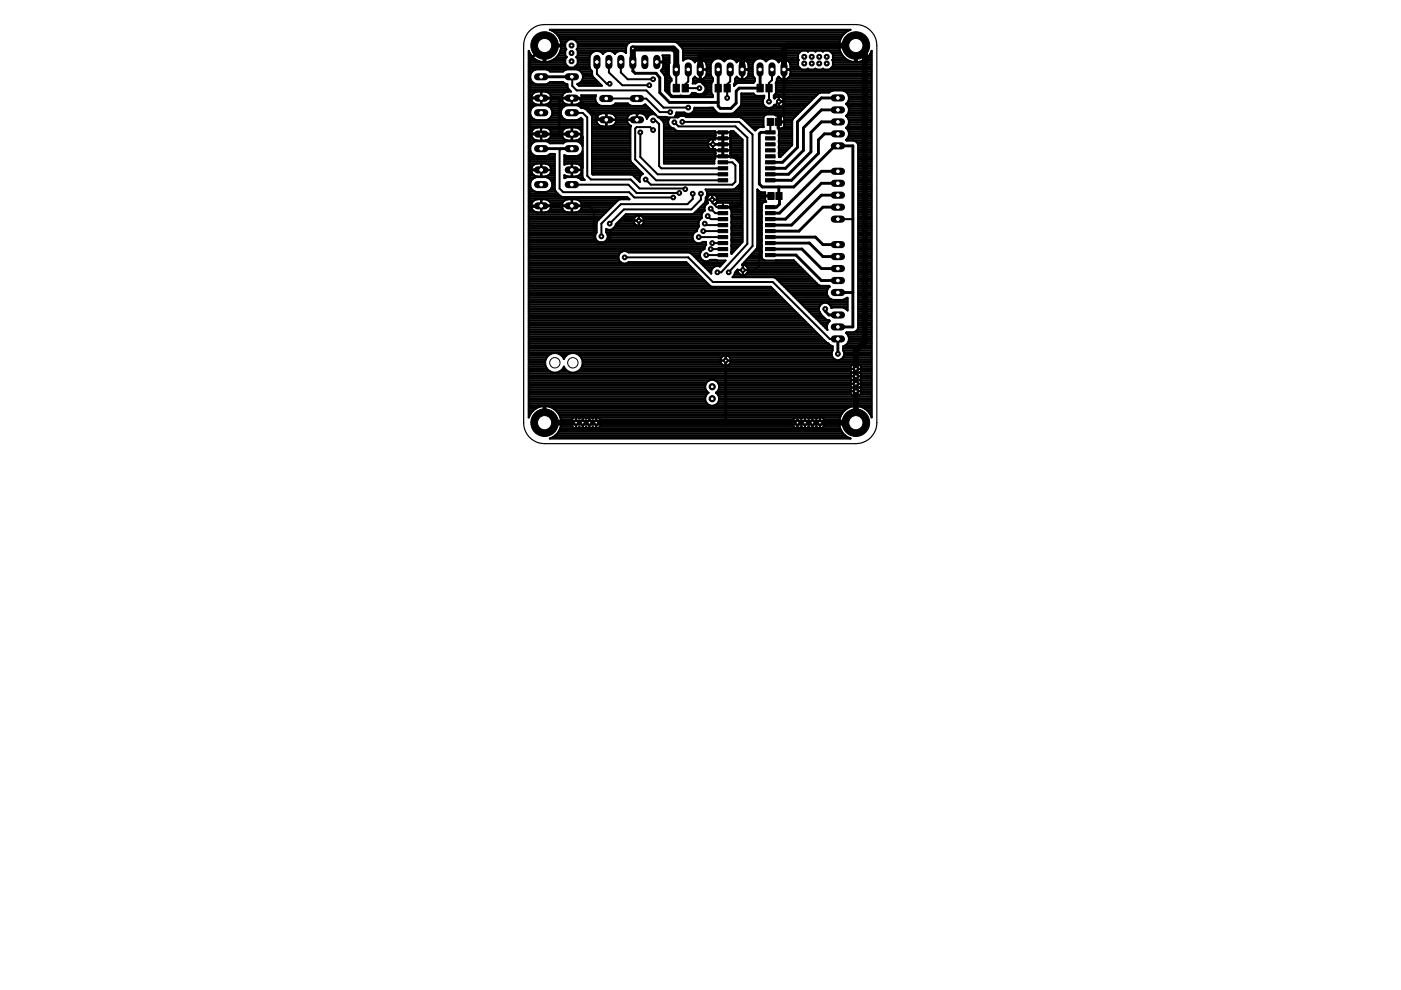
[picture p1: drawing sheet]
<svg xmlns="http://www.w3.org/2000/svg" width="297mm" height="210mm" viewBox="0 0 297 210" stroke-linecap="round" stroke-linejoin="round" font-family="sans-serif">
<g fill="#000" stroke="#000" stroke-width=".21">
<path d="M142.7 17.9h1.3v1.6h-1.3zM144.6 17.9h1.3v1.6h-1.3zM151.6 17.9h1.3v1.6h-1.3zM153.5 17.9h1.3v1.6h-1.3zM160.5 17.9h1.3v1.6h-1.3zM162.4 17.9h1.3v1.6h-1.3zM152.3 37.9h2v.7h-2zM152.3 36.6h2v.7h-2zM152.3 35.3h2v.7h-2zM152.3 34.1h2v.7h-2zM152.3 32.8h2v.7h-2zM152.3 31.5h2v.7h-2z"/>
<path d="M152.3 30.3h2v.6h-2zM152.3 29h2v.7h-2zM152.3 27.7h2v.7h-2zM162.3 29h2v.7h-2zM162.3 30.3h2v.6h-2zM162.3 31.5h2v.7h-2zM162.3 32.8h2v.7h-2zM162.3 34.1h2v.7h-2zM162.3 35.3h2v.7h-2zM162.3 36.6h2v.7h-2zM162.3 37.9h2v.7h-2zM162.3 27.7h2v.7h-2z"/>
<path d="M162.7 25.1h1.3v1.5h-1.3zM164.4 25.1h1.3v1.5h-1.3zM152.3 53.7h2v.7h-2zM152.3 52.5h2v.6h-2zM152.3 51.2h2v.7h-2zM152.3 49.9h2v.7h-2zM152.3 48.7h2v.6h-2zM152.3 47.4h2v.7h-2zM152.3 46.1h2v.7h-2zM152.3 44.9h2v.6h-2zM152.3 43.6h2v.7h-2zM162.3 44.9h2v.6h-2z"/>
<path d="M162.3 46.1h2v.7h-2zM162.3 47.4h2v.7h-2zM162.3 48.7h2v.6h-2zM162.3 49.9h2v.7h-2zM162.3 51.2h2v.7h-2zM162.3 52.5h2v.6h-2zM162.3 53.7h2v.7h-2zM162.3 43.6h2v.7h-2zM162.8 40.8h1.3v1.5h-1.3zM164.5 40.8h1.3v1.5h-1.3z"/>
</g>
<g fill="none" stroke="#000" stroke-width=".42">
<path d="M112.1 14.8h1.4M112.1 19.6h1.1M112.1 11.8h.5M112.1 17.4h.8M112.1 18.2h8.2M112.1 15.2h.8M112.1 19.3h8.8M112.1 18.9h8.5M112.1 18.5h8.3M112.1 17.8h1.4M112.1 17h.5M112.1 16.7h.3"/>
<path d="M112.1 16.3h.3M112.1 15.9h.3M112.1 15.5h.5M112.1 14.4h13M112.1 14h8.3M112.1 13.7h7.9M112.1 13.3h7.7M112.1 12.9h2M112.1 12.5h1.3M112.1 12.2h.9M112.1 11.4h.3M112.1 11h.1"/>
<path d="M112.6 11.8l-.5-1v77.7l.3-.7M114.7 19.6h.1M115.3 11.8h.4M115.3 12.9h.4M115.3 12.5h.4M115.3 12.2h.4M115.3 11.4h.4M115.3 11h.4M115.3 10.7h.4M115.3 10.3h.4M115.3 9.9h.4M115.7 9.5h4.1"/>
<path d="M116 14.8h4M116 17.8h4M116.3 19.6h3.4M116.8 12.9h3M117.1 6.5h62.7M117.5 12.5h2.3M117.7 6.9h61.5M117.9 12.2h2.2M118.1 7.3h60.7M118.3 11.8h1.5M118.4 7.7h60.1M118.5 11.4h1.3"/>
<path d="M118.6 8h59.7M118.7 11h1.1M118.8 8.4h1.7M118.9 10.7h1M118.9 8.8l.1 .3M118.9 8.8a3.6 3.6 0 0 0-2.3-2.5h63.7a3.5 3.5 0 0 0-2.3 2.5M118.9 8.8h1.3M118.9 10.3h1.1M119 9.1v.4h-3.3v3.7a3.5 3.5 0 0 0 3.3-3.3h-3.7v3.3a3.5 3.5 0 0 1-2.7-1.4M119 9.2h.8M119 9.9h.8M119.8 11.8v-1.1l.3-.2-.3-.3v-1.1l.8-.8h1.1l.8 .8v1.1l-.3 .3 .3 .2v1.1"/>
<path d="M119.8 11.8l.4 .3-.4 .3v1.1l.8 .8h1.1l.8-.8v-1.1l-.3-.3 .3-.3M121.2 16.3l.1 1.9 1 1h14.7l3.7 3.6h5.2M121.8 8.4h56.4M122 14h3M122.2 8.8h55.8M122.2 12.2h2.8M122.4 13.7h2.6M122.4 10.3h10.3M122.4 10.7h10.3M122.5 14.8h2.7M122.5 11.8h2.6M122.5 13.3h2.5"/>
<path d="M122.5 12.9h2.5M122.5 12.5h2.5M122.5 11.4h2.8M122.5 11h3.2M122.5 9.9h10.3M122.5 9.5h10.4M122.5 9.2h10.8M122.5 17.8h4.7M123.1 17.4h3.8M123.1 15.2h2.4M123.4 17h3.1M123.4 15.5h2.1"/>
<path d="M123.5 16.7h2.6M123.5 15.9h2.1M123.6 16.3h2.1M125.2 14.8l.3 .3v.8l.2 .4M125.7 16.3l1.9 1.9h-4.9l-.3-.4a1.6 1.6 0 0 0 1.2-1.5 1.6 1.6 0 0 0-1.3-1.6h-2.1l-.8 .5h-2.8l-.8-.5h-2.1a1.61 1.61 0 0 0-1.3 1.6 1.61 1.61 0 0 0 1.3 1.6h2.1l.8-.5h2.8l.9 .5 .2 .9 .6 .6h-.7a1.37 1.37 0 0 0-1.3 1.3M126.6 13.1v2.6l2 2.1h.7M127.4 11h.8M127.8 11.4h.1M129.1 13.1v2.3l2.9 2.7h5.8M130 11h.8M130 11l.4 .4 .3-.4M130 11a1.6 1.6 0 0 0-2.2 .4 1.59 1.59 0 0 0-1.6-.6 1.59 1.59 0 0 0-1.2 1.3v2.1l.2 .6"/>
<path d="M130.4 11.4h.1M130.7 11l.6-.2h.7l.5 .2M131.6 13.1v2.3l1.5 1.4h5.4M132.5 11h.2M140.3 15.2h1.5M140.3 14.8l-.2 .2 .9 1.3M140.3 14.8h1.5M140.5 14.4l-.2 .4M140.5 14.4h1.3M140.5 15.5h1.3M140.6 12.2h1.3M140.6 14h1.2"/>
<path d="M140.6 13.7h1.2M140.6 13.3h1.3M140.6 12.9h1.3M140.6 12.5h1.3M140.9 15.9h1M141 16.3v2.9l1.4 1.4h8.8v-.4l-.4-.5M141 17.4h1.1M141 18.2h.9M141 18.9h.9M141 18.5h.9M141 17.8h.9M141 17h1.4"/>
<path d="M141 16.7h1.3M141 16.3h1M141.1 19.3h.8M141.5 19.6h.4M141.8 13.7l.1-.3v-1.7h-1.4l.1 1.4-1.3 .1h1.3l-.1 1.2M141.8 13.7v2.1l.6 .9v.5l-.5 .5M141.9 19.7l.4 .5 .3 .1h3.5l.3-.1 .3-.5h.7l.6 .3M141.9 17.7v2M143.4 14.7v4M143.4 14.7v.1M143.7 9.2h34.3M144 9.5h37.3"/>
<path d="M144.4 9.9h33.5M144.7 10.3h33.3M144.8 10.6v2.2a1.55 1.55 0 0 1 2.5 .4l.4-.4 .7-.2v2.1h1.4v-1M144.8 10.6l-.2-.5-1-1-.6-.3h-9.1l-.6 .3-.4 .4-.2 .5v1.3l-.2-.3M144.8 11.8h24.4M144.8 12.5h.5M144.8 12.2h24.4M144.8 11.4h24.5M144.8 11h24.9M144.8 10.7h33.3M145.9 14.7v2.6l-.6 .6v.8h3M146.6 12.5h5"/>
<path d="M146.9 17.4h4.1M146.9 17h4.3M147 16.7h.7M147.1 12.9h.5M147.3 16.3h.1M147.3 16.3l-.4 .4v1h.5l.6-.3M147.3 16.3l.4 .4M148.4 15.2h.1M148.4 16.7h.1M148.4 16.3h.1M148.4 15.9h.1M148.4 15.5h.1"/>
<path d="M148.4 14.4h.1M148.4 14h.1M148.4 13.7h.1M148.4 13.3h.1M148.4 12.9h.1M148.6 17.4a1.35 1.35 0 0 1 1 1.3 1.35 1.35 0 0 1-1 1.3M149.2 19.6h1.6M149.2 16.7h2M149.2 17.8h1.6M149.3 12.9h1.8M149.5 19.3h1.3M149.5 18.2h1.3"/>
<path d="M149.6 16.3h1.3M149.6 18.9h1.2M149.6 18.5h1.2M149.6 13.3h1.3M149.8 15.9h.9M149.8 13.7a1.4 1.4 0 0 0-1.3-1.1v4.3l.7-.2M149.8 13.7h.9M149.8 14.8l-.1 1.2-.5 .7M149.8 15.2h.9M149.8 15.5h.9M149.8 14.4h.9M149.8 14h.9"/>
<path d="M150.7 13.7v2.1l.5 .8v.6l-.4 .5M150.7 14.8h-2.3v2.1l-.7-.2M150.7 13.7a1.61 1.61 0 0 1 1.2-1.3 1.61 1.61 0 0 1 1.6 .6 1.55 1.55 0 0 1 2.7 .2l.4-.4 .7-.2v2.1h1.4v-1M150.8 17.7v2M152.3 14.7v7M152.3 14.7v.1M152.9 12.5h1.3M153.4 12.9h.2M154.8 14.7v2.6l-.6 .6v2.9M155.4 12.5h5.1M155.6 18.2h.1M155.7 17.8h.3"/>
<path d="M155.8 17.4h4.1M155.8 17h4.2M155.9 16.7h.7M156 12.9h.5M156.2 16.3l-.4 .4-.2 1.5M156.2 16.3l.4 .4M156.2 16.3h.1M157.3 15.2h.1M157.3 16.7h.1M157.3 16.3h.1M157.3 15.9h.1M157.3 15.5h.1"/>
<path d="M157.3 14.4h.1M157.3 14h.1M157.3 13.7h.1M157.3 13.3h.1M157.3 12.9h.1M157.4 14.7v.1M158.1 16.7h1.9M158.2 12.9h1.8M158.2 12.9l-.8-.3v4.3l.7-.2M158.2 12.9l.5 .8M158.5 16.3h1.3M158.5 13.3h1.2"/>
<path d="M158.6 15.9h1M158.7 13.7h.9M158.7 14.8l-.1 1.2-.5 .7M158.7 15.2h.9M158.7 15.5h.9M158.7 14.4h.9M158.7 14h.9M159.6 14.8h-2.3v2.1l-.7-.2M159.6 13.7a1.59 1.59 0 0 1 1.2-1.3 1.59 1.59 0 0 1 1.6 .6 1.57 1.57 0 0 1 2.7 .2l.4-.4 .7-.2v2.1h1.4v-.8a1.42 1.42 0 0 0-1.3-1.3v4.3l.6-.2M159.6 13.7v2.1l.4 .8v.6l-.2 .4h-3.3l-.9 .6M161.1 14.7h.1M161.8 12.5h1.2"/>
<path d="M162.3 12.9h.2M163.7 14.7v2.3l-.7 .6v3.9M164.3 12.5h4.9M164.5 19.6h11.3l.8-.4h2.1a1.59 1.59 0 0 1 1.3 1.2 1.59 1.59 0 0 1-.6 1.6l.3 .4 .3 .6M164.5 19.7l-.4 .5 .1 .7a1.13 1.13 0 0 1 2 .2M164.5 17.7v2M164.5 18.2h20.3M164.5 19.3h11.9M164.5 18.9h20.3M164.5 18.5h20.3M164.5 17.8h20.3M164.6 17.4h20.2"/>
<path d="M164.7 17h20.1M164.8 16.7h.7M164.8 12.9h.6M165.1 16.3h.1M165.1 16.3l-.4 .4-.2 1M165.1 16.3l.4 .4M166.2 15.2h.1M166.2 16.7h.1M166.2 16.3h.1M166.2 15.9h.1M166.2 15.5h.1M166.2 14.4h.1"/>
<path d="M166.2 14h.1M166.2 13.7h.1M166.2 13.3h.1M166.2 12.9h.1M167 16.7h17.8M167.1 12.9h2.1M167.3 16.3h17.5M167.4 13.3h1.8M167.5 15.9h17.3M167.6 13.7h1.6M167.6 14.8l-.1 1.2-.6 .7M167.6 15.2h17.2"/>
<path d="M167.6 15.5h17.2M167.6 14.4h2M167.6 14h1.6M169.2 12.9l.2-.2-.2-.1v-1.1l.8-.8h1l.3 .3 .3-.3h1l.3 .3 .2-.3h1.1l.3 .3 .2-.3h1.1l.8 .8v1.1l-.2 .1 .2 .2v1.1l-.8 .8M169.2 12.9v1.1l.8 .8M171 14.8l.3-.3 .3 .3M172.6 14.8l.3-.3 .2 .3M173.9 19.6l-.4 .2-5.4 5.4-.1 .4v5.2l-2.6 2.5h-.3v-.9M174.2 14.8l.3-.3 .2 .3M176.1 11h2.1M176.2 14.4h8.6M176.5 11.4h1.9"/>
<path d="M176.6 14h8.2M176.6 12.9h3.5M176.6 11.8h2M176.6 13.7h8.2M176.6 13.3h8.2M176.6 12.5h2.8M176.6 12.2h2.4M178 9.1l-.1 .4h3.4v3.7a3.5 3.5 0 0 1-2.7-1.4M178 8.8v.3M178.6 11.8l-.5-1-.2-.9h3.8v3.3a3.6 3.6 0 0 0 2.6-1.4M178.9 19.3h5.9M179.5 19.6h5.3"/>
<path d="M181.3 11.8h.4M181.3 12.9h.4M181.3 12.5h.4M181.3 12.2h.4M181.3 11.4h.4M181.3 11h.4M181.3 10.7h.4M181.3 10.3h.4M181.3 9.9h.4M182.8 12.9h2M183.5 12.5h1.3M183.9 12.2h.9"/>
<path d="M184.3 11.8h.5M184.3 11.8l.5-1v77.7l-.3-.7M184.5 11.4h.3M184.7 11h.1M184.8 14.8h-18.6v2.1l-.7-.2M112.1 20.8h2.6M112.1 24.9h.7M112.1 33.1h5.5M112.1 24.5h.4M112.1 24.2h.3M112.1 20h.8M112.1 21.9h1.1"/>
<path d="M112.1 26.8h11.4M112.1 39.9h.5M112.1 39.5h.3M112.1 39.1h.3M112.1 38.8h.3M112.1 38.4h.5M112.1 38h.8M112.1 37.6h1.4M112.1 37.3h1.2M112.1 36.9h.8M112.1 36.5h.6M112.1 36.1h.5"/>
<path d="M112.1 35.8h.5M112.1 35.4h.7M112.1 35h1M112.1 34.6h5.5M112.1 34.2h5.5M112.1 33.9h5.5M112.1 33.5h5.5M112.1 32.8h.9M112.1 32.4h.5M112.1 32h.4M112.1 31.6h.3M112.1 31.3h.3"/>
<path d="M112.1 30.9h.4M112.1 30.5h.7M112.1 30.1h1.1M112.1 29.8h1.6M112.1 29.4h.9M112.1 29h.7M112.1 28.6h.5M112.1 28.3h.5M112.1 27.9h.6M112.1 27.5h.8M112.1 27.1h1.4M112.1 26.4h11.4"/>
<path d="M112.1 26h11.4M112.1 25.6h11.4M112.1 25.3h1.1M112.1 23.8h.3M112.1 23.4h.4M112.1 23h.5M112.1 22.6h.9M112.1 22.3h14.9M112.1 21.5h.7M112.1 21.1h.5M112.1 20.4h.6M112.6 36.1h4.3"/>
<path d="M112.6 20.7a1.43 1.43 0 0 1 1.3-1.3h.8v2.8l-1.2-.1-.7-.6M112.6 20.7h4.3M112.6 20.7h.1M112.6 21.1v-.3h4.3l-.1 .3M112.6 35.7a1.36 1.36 0 0 1 1.3-1h.8v2.7h-.8a1.37 1.37 0 0 1-1.3-1.3M112.6 38.2l.5-.4 .6-.3h2.1a1.61 1.61 0 0 1 1.3 1.6 1.61 1.61 0 0 1-1.3 1.6h-2.1a1.6 1.6 0 0 1-1.1-2.5zM112.6 32.4l.5 .5 .6 .2h2.1l.8-.5h1v7.6l.2 .3 .8 .8M112.6 23a1.6 1.6 0 0 0 1.1 2.5h2.1a1.6 1.6 0 0 0 1-2.5M112.6 23l.5-.4 .6-.3h2.1l.6 .3 .4 .4M112.6 21.1l.2 .4M112.7 27.9l-.1 .5 1 .1h-1a1.37 1.37 0 0 0 1.3 1.3h.8v-1.3M112.9 27.5l.8-.4h1v1.3"/>
<path d="M112.9 27.5l-.2 .4M113.6 28.4h1.1M114.6 36h.1M114.7 28.4h.1M114.7 29.5l.1 .3h1M114.7 20h.1M114.7 21.9h.1M114.7 28.5h.1M114.7 37.3h.1M114.7 36.9h.1M114.7 36.5h.1M114.7 36.1h.1"/>
<path d="M114.7 35.8h.1M114.7 35.4h.1M114.7 35h.1M114.7 29.8h.1M114.7 29.4h.1M114.7 29h.1M114.7 28.6h.1M114.7 28.3h.1M114.7 27.9h.1M114.7 27.5h.1M114.7 27.1h.1M114.7 21.5h.1"/>
<path d="M114.7 21.1h.1M114.7 20.4h.1M114.8 20.8h6.4M114.8 28.4h1M114.8 28.4h.1M115.8 29.8h4.4M116 37.6h1.6M116 27.1h4M116 27.2l-1.2-.1-.1 .2M116 27.2l.6 .3M116.1 37.3h1.5M116.3 30.1h3.4"/>
<path d="M116.3 25.3h3.4M116.3 21.9h3.4M116.4 35l-.6-.3h-1v2.7h.8a1.37 1.37 0 0 0 1.3-1.3M116.4 35l.3 .3 .2 .7h-4.3v-.3M116.4 35h1.2M116.5 29.4h3M116.5 22.6h3M116.5 32.8h1.1M116.5 27.5h2.9M116.6 27.5l.2 .4M116.6 36.9h1M116.6 38h1"/>
<path d="M116.6 20h2.8M116.7 21.5h2.6M116.7 35.4h.9M116.7 24.9h2.6M116.8 29h2.5M116.8 27.9l.1 .5-1.1 .1h1.1a1.33 1.33 0 0 1-1.1 1.3M116.8 27.9h2.4M116.8 36.5h.8M116.8 20.4h2.4M116.8 23h2.3M116.8 21.1h2.3M116.9 35.8h.7"/>
<path d="M116.9 28.6h2.2M116.9 20.7a1.37 1.37 0 0 0-1.3-1.3h-.8v2.8h.8a1.42 1.42 0 0 0 1.2-1.1M116.9 20.7h.1M116.9 36.1h.7M116.9 28.3h2.2M116.9 39.9h.7M116.9 38.4h.7M117 24.5h2M117 23.4h2M117.1 39.5h.5M117.1 38.8h.5M117.1 24.2h1.8"/>
<path d="M117.1 39.1h.5M117.1 23.8h1.8M118.6 28.4h4.3l.6 .6v6.5l-.5 .5h-1.8M119.1 20.7h2.1v1.5l-1.2-.1-.7-.6M119.1 20.7h.1M119.1 21.1v-.3h4.3l-.1 .3M119.1 23a1.6 1.6 0 0 0 1.1 2.5h2.1l.8-.5 .4 .3v5.7l-.6-.8-.6-.2h-2.1l-.8 .4h-2.8l-.8-.4h-2.1a1.6 1.6 0 0 0-1.1 2.4M119.1 23l.5-.4 .6-.3h2.1l.6 .3 .4 .3 .8 .2 1.3 1.2 .1 .4v12.2l.2 .1h8.2l.4 .2 1.4 1.4a1.27 1.27 0 0 1 .6-1.7l-2.5-2.5-.2-.4v-6.9l.2-.4M119.1 21.1l.2 .4M119.2 27.9l-.1 .5h4.3l-.1-.5M119.4 27.5l-.2 .4M119.7 33.1h3.8"/>
<path d="M119.7 37.6h.3M119.7 37.3h.1M119.7 34.6h3.8M119.7 34.2h3.8M119.7 33.9h3.8M119.7 33.5h3.8M120 27.2l1.2-.1v2.7h-.8a1.37 1.37 0 0 1-1.3-1.3h4.3a1.33 1.33 0 0 1-1.3 1.3h-.8v-2.7l1.2 .1 .6 .3 .2 .4M120 27.2l-.6 .3M121.2 21.9h.1M121.2 37.3h.1M121.2 36.9h.1M121.2 36.5h.1"/>
<path d="M121.2 36.1h.1M121.2 35.8h.1M121.2 35.4h.1M121.2 35h.1M121.2 29.8h.1M121.2 29.4h.1M121.2 29h.1M121.2 28.6h.1M121.2 28.3h.1M121.2 27.9h.1M121.2 27.5h.1M121.2 27.1h.1"/>
<path d="M121.2 21.5h.1M121.2 21.1h.1M121.2 31.5h-2.2l-.4 .4v8.1l.8 .7h14l1.1 1.2h8.2M121.2 39.1l12 .1 1.8 1.7h9M121.2 23.9h2.3l1 1v12.4l.8 .8h8.4l1.9 1.9h9.4l.3 .1M121.3 28.4h-.1M122.3 29.8h1.2M122.5 37.6h1M122.5 27.1h1M122.6 20.8l4.6 4.6h7.8v-1.1l.8-.7h2.5M122.6 37.3h.9M122.8 30.1h.7"/>
<path d="M122.8 25.3h.6M122.8 21.9h3.8M122.9 35l-.6-.3h-1v2.7h.8a1.37 1.37 0 0 0 1.3-1.3M122.9 35l.4 .7M122.9 35h.6M123 29.4h.5M123 22.6h14.3M123 32.8h.5M123 27.5h.5M123.1 36.9h.4M123.1 38h.7M123.2 21.5h3.1"/>
<path d="M123.2 35.4h.3M123.2 30.5h.3M123.3 29h.2M123.3 27.9h.2M123.3 36.5h.2M123.3 20.4h3M123.3 32.4l-.4 .5-.6 .2h-2.1l-.5-.2v2l.5-.2h1v1.3h2.2l-.1-.3M123.3 32.4l.2-.3v5.4l.5 .7h-.7l-1-.7h-2.1l-.5 .3v-.7l.5 .3h1v-1.3h2.2M123.3 21.1l-.1 .4M123.3 21.1h2.9M123.4 35.8h.1M123.4 32.4h.1"/>
<path d="M123.4 28.6h.1M123.4 20.7l-.2-.5h3.2a1.57 1.57 0 0 0 1.1 2.3h2.1l.9-.6h2.6l.3 .3 .6 .3h2.1l.7-.4 2.8 2.8h4.1l.6-.6h18.1l2.7-2.8h1.1M123.4 20.7h-2.1v1.5l1.2-.1 .7-.6M123.4 20.7h.1M123.4 36.1h.1M123.4 28.3h.1M123.4 30.9h.1M124 23h13.7M124.4 23.4h13.7M124.8 23.8h13.7M125.2 24.2h2M125.5 24.5h1.2"/>
<path d="M125.5 24.9h1M125.5 33.1h8.1M125.5 26.8h3.9a1.37 1.37 0 0 0 1.3-1.3h-4.3a1.37 1.37 0 0 0 1.3 1.3M125.5 36.5h10.5M125.5 36.1h10.1M125.5 35.8h9.7M125.5 35.4h9.3M125.5 35h9M125.5 34.6h8.6M125.5 34.2h8.3M125.5 33.9h8.1M125.5 33.5h8.1"/>
<path d="M125.5 32.8h8.1M125.5 32.4h8.1M125.5 32h8.1M125.5 31.6h8.1M125.5 31.3h8.1M125.5 30.9h8.1M125.5 30.5h8.1M125.5 30.1h8.1M125.5 29.8h8.1M125.5 29.4h8.1M125.5 29h8.1M125.5 28.6h8.1"/>
<path d="M125.5 28.3h8.1M125.5 27.9h8.1M125.5 27.5h8.1M125.5 27.1h8.1M125.5 26.4h1.3M125.5 26h1.1M125.5 25.6h.9M125.5 25.3h.9M125.5 36.9h10.8M126.2 20.8h-5M126.4 25.3h4.3M126.7 24.5l.8-.4 1-.1v2.8"/>
<path d="M126.7 24.5l-.3 .8M128.5 24.9h.1M128.5 24.5h.1M128.5 24.2h.1M128.5 26.4h.1M128.5 26h.1M128.5 25.6h.1M128.5 25.3h.1M128.5 20.9h8.5l2.9 2.9h2.2M129.5 26.8h4.3M129.9 24.2h3.8M130.1 22.3h3.4"/>
<path d="M130.3 26.4h3M130.4 24.5h2.8M130.4 24.5l-.8-.4-1-.1v2.8M130.4 24.5l.3 .8M130.5 26h2.6M130.6 24.9h2.4M130.7 25.6h2.2M130.7 25.3h2.2M133.2 24.5l.8-.4 1-.1v1.5h-2.1a1.36 1.36 0 0 0 .9 1.2M133.2 24.5l-.3 .8M133.8 26.7h.1M134.3 37.3h1.5"/>
<path d="M134.7 37.6h.9M135 24.9h.1M135 24.5h.1M135 24.2h.1M135 25.3h.1M135.1 38h.5M135.4 38.4h.2M135.8 28.1v5.2l3.6 3.7h13.9M136.4 24.2h2.4M136.6 22.3h.3M136.9 24.5h.7M136.9 24.5l-.8-.4-1-.1v1.4l-2.2-.1"/>
<path d="M137.1 24.9h.2M138.5 27.6l-.7-.7h-2.8l-.3 .4v6.5l4.4 4.4h14.2M138.5 25.5h.4l.8 .8v8.9l.5 .5h13.1M139 24.3a1.31 1.31 0 0 0-1.8 .9l-.3-.7M140.1 25.3h1.7M140.5 25.6h1.2M140.7 26h1M140.8 33.1h16.6M140.8 26.8h1.2M140.8 34.6h10.6M140.8 34.2h10.6M140.8 33.9h10.6"/>
<path d="M140.8 33.5h10.8M140.8 32.8h10.8M140.8 32.4h10.9M140.8 32h10.8M140.8 31.6h9.9M140.8 31.3h9.5M140.8 30.9h9.3M140.8 30.5h9.3M140.8 30.1h9.3M140.8 29.8h9.6M140.8 29.4h10.8M140.8 29h10.8"/>
<path d="M140.8 28.6h10.9M140.8 28.3h10.8M140.8 27.9h10.8M140.8 27.5h2.4M140.8 27.1h1.7M140.8 26.4h1M141.7 25.7a1.33 1.33 0 0 0 1.2 1.5l.8 .6h7.9v1.8a1.09 1.09 0 0 0-1.2 .2M141.7 25.7l.2-.6-.6-.3h-1.7l1 .9 .2 .4v8.6h10.6v-.8l.2-.4M141.8 20h.3M142.2 20.4h9M143 25.9l.8 .9h12.1l2.6 2.4v22.5l-5.6 6h-.8M143.2 24.5h18.9"/>
<path d="M143.4 24.2h25.8M144.7 25.8h12l2.9 2.7v23.7l-5.1 5.5M145.7 24.2l-.6-.4h-1.7l-.2 .8 .6 .2a1.27 1.27 0 0 1 1.7 0h11.4M146.6 20h4.4M146.8 23.8h5.2M147.1 23.4h4.5M147.2 23h4.1M150.1 30.6h4.8M150.1 30.2a1.1 1.1 0 0 0 .6 1.4M150.4 29.8l-.3 .4M150.6 22.8v.1M150.7 31.6h.9"/>
<path d="M151.1 22.8v.1M151.2 29.5v2.2M151.2 31.6h.1M151.2 31.3h.1M151.2 30.9h.1M151.2 30.5h.1M151.2 30.1h.1M151.2 29.8h.1M151.6 31.6l.1 .8M151.6 31.6h.1M151.6 32.7v.8M151.6 28.1h3.3"/>
<path d="M151.6 29.3h3.3M151.6 31.9h3.3M151.6 33.5h.1M151.7 32.4v.1M151.7 32.5h.1M151.7 32.5l-.1 .2M153.3 28.1v5.1M153.3 32.8h.1M153.3 32.4h.1M153.3 32h.1M153.3 31.6h.1M153.3 31.3h.1"/>
<path d="M153.3 30.9h.1M153.3 30.5h.1M153.3 30.1h.1M153.3 29.8h.1M153.3 29.4h.1M153.3 29h.1M153.3 28.6h.1M153.3 28.3h.1M153.3 34.4h2l.6 .7v3.4l-.6 .7h-17.3l-1.1-1.1M154.8 30h.1M154.8 28.7l.1 1M154.8 32.5h.1"/>
<path d="M154.8 31.2h.1M154.8 28.7l.1-.9h.6l1.9 1.8v21.7l-2.3 2.5v-.5M154.8 30v1.2M154.8 31.2l.1 1.2M154.8 32.5l.1 .2M154.8 28.7h.1M154.8 31.3h2.6M154.8 28.6h1.6M154.9 32.4l-.1 .1M154.9 32.4h2.5M154.9 30.1h2.5M154.9 29.8h2.5"/>
<path d="M154.9 32.7v.7l1 .1 .9 1 .1 .3v3.9M154.9 29.7l-.1 .3M154.9 32.8h2.5M154.9 32h2.5M154.9 31.6h2.5M154.9 30.9h2.5M154.9 30.5h2.5M154.9 29.4h2.3M154.9 29h1.9M154.9 28.3h1.1M154.9 27.9h.7M155.7 33.5h1.7"/>
<path d="M155.8 23.8h13.8M156 39.9h1.4M156.1 23.4h13.8M156.2 33.9h1.2M156.4 39.5h1M156.5 23h13.8M156.6 34.2h.8M156.8 39.1h.6M156.8 34.6h.6M156.9 24.8h.1M156.9 22.6h5.4M156.9 24.8l.2 .1"/>
<path d="M156.9 38.7a3 3 0 0 1-1.4 1.5h-5.9l.3 .6v.5M156.9 38.8h.5M156.9 38.4h.5M156.9 38h.5M156.9 37.6h.5M156.9 37.3h.5M156.9 36.9h.5M156.9 36.5h.5M156.9 36.1h.5M156.9 35.8h.5M156.9 35.4h.5M156.9 35h.5"/>
<path d="M157.1 24.9h4.8M157.1 24.9l.2 .1M157.1 22.3h4.8M157.2 20.8h4.8M157.2 20h2.7M157.2 21.9h4.6M157.2 21.5h4.5M157.2 21.1h4.6M157.2 20.4h4.8M157.3 25h.1M157.3 25l2.8 2.7 .6-.6M157.6 25.3h4.3"/>
<path d="M158 25.6h3.9M158.4 26h3.5M158.8 26.4h3.1M159.2 26.8h2.7M159.6 27.1h1.1M160 27.5h.3M161.9 24.9v1.9M161.9 26.8v.1h-.8l-.4 .2M163.3 25.8v2.3M163.8 22.6h1.1M164.1 20.4h8.9M164.1 20.8h.2"/>
<path d="M164.2 22.3h.1M164.3 22.3l-.1-.1a1.32 1.32 0 0 1-1.9 .5 1.32 1.32 0 0 1-.3-2v-.4h-1.7l-.5-.5h-2.6v2.3a5.4 5.4 0 0 1-2 2h-2.7l-.4-.2-.9-1.1h-4a1.25 1.25 0 0 1-1 1.4M164.3 22.3l.6 .3h.5M164.3 20h9M164.9 24.9h.2M164.9 27.1l.2 .5v4.8M164.9 24.5v1.2h1.4l-.1-.8M164.9 26.8h.2M164.9 27.1h.2M164.9 26.4h.2M164.9 26h.2M164.9 25.6h.2"/>
<path d="M164.9 25.3h.2M165.1 31.3h2.4M165.1 20.8h.1M165.1 20.4v2.3M165.1 21.9h.1M165.1 28.6h2.9M165.1 27.5h2.9M165.1 22.6h.1M165.1 22.3h.1M165.1 21.5h.1M165.1 21.1h.1M165.1 33.1h.5"/>
<path d="M165.1 24.5v2.7h.7l.4-.4M165.1 32.8h.9M165.1 32.4h1.2M165.1 32h1.6M165.1 31.6h2M165.1 30.9h2.8M165.1 30.5h2.9M165.1 30.1h2.9M165.1 29.8h2.9M165.1 29.4h2.9M165.1 29h2.9M165.1 28.3h2.9"/>
<path d="M165.1 27.9h2.9M165.4 22.6h5.3M165.9 24.5h2.9M165.9 20.8h6.7M165.9 27.1h2.1M166 22.3l-.6 .3M166 22.3h5.1M166.2 21.1v.7l-.2 .5M166.2 21.1h6M166.2 21.9h5.2M166.2 21.5h5.6M166.2 24.9h2.2"/>
<path d="M166.2 24.9l-.5-.4h-1.2l-.4-.2h-1.6l-.5 .3-.1 .3M166.2 26.8l.1-.8h-1.4v1.1M166.2 26.8h1.8M166.3 26.4h1.7M166.3 26h1.7M166.3 25.6h1.7M166.3 25.3h1.8M179.4 27.1h5.4M179.4 24.5h5.4M179.5 29.8h5.3M179.5 21.9h5.3M179.6 22.3h5.2"/>
<path d="M179.6 29.4h5.2M179.7 24.9h5.1M179.7 26.8h5.1M179.7 27.5a1.59 1.59 0 0 1-.3 2.2l.1 .1h1.5l.5 .2 .4 .7v38.8l-.1 .5-.8 .4h-1.5l-.1 .2 .3 .4M179.7 27.5h5.1M179.8 24.2h5M179.8 20h5M179.8 21.5h5M179.9 29h4.9M179.9 22.6h4.9M179.9 25.3h4.9M179.9 26.4h4.9"/>
<path d="M179.9 27.9h4.9M179.9 23.8h4.9M180 21.1h4.8M180 20.4h4.8M180 20.8h4.8M180 23v.6l-.3 .6-.3 .4a1.57 1.57 0 0 1 0 2.5l.3 .4M180 28.6h4.8M180 28.3h4.8M180 26h4.8M180 25.6h4.8M180 23.4h4.8M180 23h4.8"/>
<path d="M181.6 30.1h3.2M181.9 30.5h2.9M181.9 33.1h2.9M181.9 39.9h2.9M181.9 39.5h2.9M181.9 39.1h2.9M181.9 38.8h2.9M181.9 38.4h2.9M181.9 38h2.9M181.9 37.6h2.9M181.9 37.3h2.9M181.9 36.9h2.9"/>
<path d="M181.9 36.5h2.9M181.9 36.1h2.9M181.9 35.8h2.9M181.9 35.4h2.9M181.9 35h2.9M181.9 34.6h2.9M181.9 34.2h2.9M181.9 33.9h2.9M181.9 33.5h2.9M181.9 32.8h2.9M181.9 32.4h2.9M181.9 32h2.9"/>
<path d="M181.9 31.6h2.9M181.9 31.3h2.9M181.9 30.9h2.9M112.1 43.6h17.8M112.1 55.2h19.2M112.1 55.6h19.5M112.1 59.7h37.5M112.1 59.4h37.2M112.1 59h36.8M112.1 58.6h36.4M112.1 58.2h36M112.1 57.8h35.7"/>
<path d="M112.1 57.5h35.3M112.1 57.1h34.9M112.1 56.7h34.5M112.1 56.3h34.2M112.1 56h33.8M112.1 54.8h19M112.1 54.5h19M112.1 54.1h19.1M112.1 53.7h19.3M112.1 53.3h19.8M112.1 53h36.9M112.1 52.6h37.3"/>
<path d="M112.1 52.2h37.4M112.1 51.9h37.6M112.1 51.5h35.5M112.1 51.1h14.5M112.1 50.7h14.2M112.1 50.4h14.1M112.1 50h14.1M112.1 49.6h14.2M112.1 49.2h14.4M112.1 48.9h14.4M112.1 48.5h14.4M112.1 48.1h14.4"/>
<path d="M112.1 47.7h14.4M112.1 47.3h14.4M112.1 47h14.5M112.1 46.6h14.8M112.1 46.2h15.2M112.1 45.9h15.5M112.1 45.5h15.9M112.1 45.1h16.3M112.1 44.7h1.1M112.1 44.4h.7M112.1 44h.5M112.1 43.2h.6"/>
<path d="M112.1 42.9h.8M112.1 42.5h1.1M112.1 42.1h21.2M112.1 41.7h7M112.1 41.4h6.5M112.1 41h6.1M112.1 40.6h1.4M112.1 40.2h.8M112.6 43.6a1.41 1.41 0 0 1 1.3-1.3h.8v2.7l-1.2-.1-.7-.5M112.6 43.7v.1M112.6 43.7h4.3M112.6 43.8l.2 .6"/>
<path d="M114.7 44.7h.1M114.7 44.4h.1M114.7 44h.1M114.7 43.2h.1M114.7 42.9h.1M114.7 42.5h.1M114.7 43.6l-.1 .2M116 40.6h1.9M116.2 42.5l-.6-.2h-.8v2.7l1.2-.1 .7-.5M116.2 42.5l.5 .4 .2 .7M116.2 42.5h3.5M116.4 44.7h3.3"/>
<path d="M116.6 42.9h2.8M116.6 40.2h1M116.7 44.4h2.6M116.8 43.2h2.4M116.8 44h2.3M116.9 43.7v.1M116.9 43.8l-.2 .6M118.6 41.3l.6 .5h13.8l.5 .5h-2.1l-.3 .1-4.4 4.4-.2 .4v2.1l-.3 .5v.6M119.1 43.7v.1M119.1 43.7h4.3M119.1 43.8l.2 .6M119.8 42.5l.6-.2h.8v2.7l-1.2-.1-.7-.5"/>
<path d="M119.8 42.5l-.5 .4-.2 .7M121.2 44.7h.1M121.2 44.4h.1M121.2 44h.1M121.2 43.2h.1M121.2 42.9h.1M121.2 42.5h.1M121.3 43.6h-.1M122.7 42.5h8.3M122.9 44.7h5.9M123.1 42.9h7.5M123.2 44.4h5.9"/>
<path d="M123.3 43.2h7M123.3 44h6.2M123.4 43.6a1.37 1.37 0 0 0-1.3-1.3h-.8v2.7l1.2-.1 .7-.5M123.4 43.7v.1M123.4 43.8l-.2 .6M124.8 43.6l1.1 1.1v6.1l.7 .6h1.9l.9-1v-1.4l2.2-2.2h5M126.2 50.4l.2 .5 .9 .5M128.4 51.1h18.7M128.5 49.2h18.8M128.5 48.9h19.3M128.7 50.7h18.2M128.7 49.6h18.3"/>
<path d="M128.8 50.4l-.5 .8-.5 .2M128.8 50.4h18M128.8 50h18M130.1 48.5h17.8M130.4 48.2a1.36 1.36 0 0 1-1.9 .3v.8l.3 .5v.6M130.4 48.1h17.7M130.6 47.7h4.3M130.8 47.3h3.7M131.1 47h3.2M131.5 46.6h2.8M131.9 46.2h2.6M132.2 45.9h2.6"/>
<path d="M132.4 54.6h13.5l5.3 5.2h12.7l12 12.1h1.8M132.6 45.5h16.2M132.9 53.3h15.7M133.3 55.6h12.2l5.1 5.1 .4 .1h12.4l11.9 11.9 1.2 .7v.9M133.3 55.6a1.33 1.33 0 0 1-1.8-.1 1.33 1.33 0 0 1 0-1.8 1.33 1.33 0 0 1 1.8-.1h12.8l.4 .1 4.3 4.3M134.5 46.2a1.11 1.11 0 0 0 .2 1.4 1.11 1.11 0 0 0 1.3 .1M135.4 45.7v2.2M135.4 47.7h.1M135.4 47.3h.1M135.4 47h.1M135.4 46.6h.1M135.4 46.2h.1"/>
<path d="M135.4 45.9h.1M136 45.8a1.12 1.12 0 0 1 0 1.9M136 45.8a1.13 1.13 0 0 0-1.5 .4M136 47.7h12.1M136.1 45.9h12.6M136.4 47.3h11.7M136.4 46.2h12.4M136.5 47h11.7M136.5 46.6h11.9M146.5 53.7h2M146.9 41.1v1.1l-1.1 1.1h-14.2l-4.1 4.1v2.7M146.9 54.1h1.5"/>
<path d="M147.3 54.5h1.2M147.3 45.1h1.6M147.6 54.8h1M147.7 44.7h1.6M148 55.2h1M148 44.4h1.4M148.1 50.3h5.2M148.4 55.6h5.1M148.4 44h1M148.6 53.3a1.33 1.33 0 0 0 .2 1.8 1.33 1.33 0 0 0 1.8 0h1.2M148.6 41.1v1.2l-2 2.1h-14.3l-3 3M148.7 51.5h1"/>
<path d="M148.8 56h4.3M148.8 43.6h.7M148.9 45.1l-.2 .5 .1 .6a1.25 1.25 0 0 0-.6 1.8l-.2 .3-.2 .7a1.33 1.33 0 0 0-.8 1.9 1.33 1.33 0 0 0 2 .4h.7v.5M149.1 49h4.2M149.1 56.3h3.7M149.2 43.2h.6M149.3 44.7l-.4 .4M149.4 44v.7h-.1M149.4 52.6v.2l-.8 .5M149.4 47.4l.3 .3h3.6M149.5 42.9h.5M149.5 56.7h1.8"/>
<path d="M149.6 42.5h.3M149.6 42.1h.3M149.6 40.2h7.8M149.7 51.8l-.3 .8M149.7 54.1h3.6M149.8 41.7h.3M149.9 40.6h7.5M149.9 42.3h2.2M149.9 42.4a1.12 1.12 0 0 1 1.1-1.2 1.12 1.12 0 0 1 1.1 1.2M149.9 42.4l.2 .7-.5 .4-.2 .5M149.9 57.1h1M149.9 41.3l-.3 .6-.1 1-2.4 2.4-.4 .1h-14l-2.1 2.1-.2 .7"/>
<path d="M149.9 41.4h.6M149.9 41h7.5M150.1 45.8l.6 .7h2.6M150.3 57.5h.5M150.4 55.2h3.4l-1.2 1.3a1.27 1.27 0 0 0-1.8 1M150.6 57.8h.2M150.7 44.2l.9 1h1.7M150.7 52.8h2.6M150.8 57.5v.5M151 41.2v1.8l1 .9h2.9M151 42.1h.1M151 41.7h.1"/>
<path d="M151 41.4h.1M151 51.5h2.3M151.5 41.4h5.9M151.6 43.3l.3-.2-.2 .3zM151.7 43.2h.1M151.8 55.1h.1M151.8 55.1l.3 .1M151.9 43.1l.3-.1h2.1l.4 .1 .2 .3v.9l.2 .4-.1 1.1M151.9 41.7h5.5M152 42.9h5.4M152.1 42.1h5.3M152.1 42.4l-.3 .7"/>
<path d="M152.1 42.5h5.3M153.3 43.6h.1M153.3 43v.9M153.3 43.2h.1M154.8 43.2h2.6M154.9 43.6h2.5M154.9 44h2.5M154.9 44.4h2.5M155 45.8l.1 2.7M155 49.6l.1 3.7M155 49.6h2.4M155 45.9h2.4"/>
<path d="M155.1 52.2h1.5M155.1 48.5l-.1 1.1M155.1 53.7h.1M155.1 53.3h.5M155.1 53h.8M155.1 52.6h1.2M155.1 51.9h1.8M155.1 51.5h2.2M155.1 51.1h2.3M155.1 50.7h2.3M155.1 50.4h2.3M155.1 50h2.3"/>
<path d="M155.1 49.2h2.3M155.1 48.9h2.3M155.1 48.5h2.3M155.1 48.1h2.3M155.1 47.7h2.3M155.1 47.3h2.3M155.1 47h2.3M155.1 46.6h2.3M155.1 46.2h2.3M155.1 45.5h2.3M155.1 45.1h2.3M155.1 44.7h2.3"/>
<path d="M155.5 58.6h16.2M155.7 58.2h1.2M155.8 57.8l-.2 .7-.3 .3h8.7l.4 .1 11.1 11.1a1.54 1.54 0 0 1 .4-1.9l-.4-.2a3.4 3.4 0 0 1-1.9-2.7l.6-.8 .5-.2M155.8 57.8l.6-.7 .1 .7M155.8 57.8h.7M156.1 57.5h.3M156.5 57.8l.4 .4M157.5 56h11.6M157.5 56.2v2.2M157.5 58.2h.1M157.5 57.8h.1M157.5 57.5h.1"/>
<path d="M157.5 57.1h.1M157.5 56.7h.1M157.5 56.3h.1M157.8 55.6h10.9M158.1 58.2h13.2M158.1 56.3h11.3M158.2 55.2h10.1M158.5 57.8a1.11 1.11 0 0 1-1.6 .4M158.5 57.8h12.4M158.5 56.7h11.3M158.5 54.8h3.1M158.6 57.5h12"/>
<path d="M158.6 57.1h11.6M158.8 54.5h2.7M159.2 54.1h2.3M159.5 53.7h2M159.9 53.3h1.6M160.2 53h1.3M160.4 52.7l-3.1 3.5a1.13 1.13 0 0 1 1.1 .4 1.13 1.13 0 0 1 .1 1.2M160.4 52.7h.1M160.5 52.6h1M160.6 43.6h.9M160.6 52.4l-.2 .3M160.6 52.4h.1"/>
<path d="M160.6 51.9h.9M160.6 51.5h.9M160.6 51.1h.9M160.6 50.7h.9M160.6 50.4h.9M160.6 50h.9M160.6 49.6h.9M160.6 49.2h.9M160.6 48.9h.9M160.6 48.5h.9M160.6 48.1h.9M160.6 47.7h.9"/>
<path d="M160.6 47.3h.9M160.6 47h.9M160.6 46.6h.9M160.6 46.2h.9M160.6 45.9h.9M160.6 45.5h.9M160.6 45.1h.9M160.6 44.7h.9M160.6 44.4h.9M160.6 44h.9M160.6 43.2h1M160.6 42.9h1.3"/>
<path d="M160.6 42.5h1.6M160.6 42.1h1.6M160.6 41.7h1.6M160.6 41.4h1.6M160.6 41h1.6M160.6 40.6h.5M160.6 40.2h.1M160.6 52.2h.9M161.5 48.5v1.1M161.5 53.3l.1 1.6M161.5 45.8v2.7M161.5 49.6v3.7"/>
<path d="M161.6 54.9l.5 .3M162.2 42.5v-.8h1.1v-.3h-1.1v-.6h-.8l-.8-.6v12.2M162.2 42.5l.2 .3M162.5 42.8a.81 .81 0 0 0-1 .6v2.4M163.5 41.6h-1.7l-.8 .7v14l-1 1h-3.6M164.5 59h7.6M164.5 55.2h3.8l5.2 5.2 .4 .2h1.9l.1 .1-.3 .4-.3 .6v.6M164.8 59.4h7.6M165.1 41.5l.2 .2M165.2 59.7h7.6M177.7 46.5h3.1M181.9 43.6h2.9"/>
<path d="M181.9 55.2h2.9M181.9 55.6h2.9M181.9 59.7h2.9M181.9 59.4h2.9M181.9 59h2.9M181.9 58.6h2.9M181.9 58.2h2.9M181.9 57.8h2.9M181.9 57.5h2.9M181.9 57.1h2.9M181.9 56.7h2.9M181.9 56.3h2.9"/>
<path d="M181.9 56h2.9M181.9 54.8h2.9M181.9 54.5h2.9M181.9 54.1h2.9M181.9 53.7h2.9M181.9 53.3h2.9M181.9 53h2.9M181.9 52.6h2.9M181.9 52.2h2.9M181.9 51.9h2.9M181.9 51.5h2.9M181.9 51.1h2.9"/>
<path d="M181.9 50.7h2.9M181.9 50.4h2.9M181.9 50h2.9M181.9 49.6h2.9M181.9 49.2h2.9M181.9 48.9h2.9M181.9 48.5h2.9M181.9 48.1h2.9M181.9 47.7h2.9M181.9 47.3h2.9M181.9 47h2.9M181.9 46.6h2.9"/>
<path d="M181.9 46.2h2.9M181.9 45.9h2.9M181.9 45.5h2.9M181.9 45.1h2.9M181.9 44.7h2.9M181.9 44.4h2.9M181.9 44h2.9M181.9 43.2h2.9M181.9 42.9h2.9M181.9 42.5h2.9M181.9 42.1h2.9M181.9 41.7h2.9"/>
<path d="M181.9 41.4h2.9M181.9 41h2.9M181.9 40.6h2.9M181.9 40.2h2.9M112.1 64.2h54.7M112.1 79.9h68.2M112.1 79.6h68.2M112.1 79.2h68.4M112.1 78.8h4.7M112.1 78.4h4.1M112.1 78.1h3.8M112.1 77.7h3.6"/>
<path d="M112.1 77.3h3.5M112.1 76.9h3.5M112.1 76.6h3.5M112.1 76.2h3.6M112.1 75.8h3.8M112.1 75.4h4.1M112.1 75.1h4.7M112.1 74.7h64.3M112.1 74.3h64.4M112.1 73.9h64.4M112.1 73.6h64.4M112.1 73.2h63.9"/>
<path d="M112.1 72.8h63.5M112.1 72.5h63M112.1 72.1h62.6M112.1 71.7h62.2M112.1 71.3h61.8M112.1 71h61.5M112.1 70.6h61.1M112.1 70.2h60.7M112.1 69.8h60.3M112.1 69.4h60M112.1 69.1h59.6M112.1 68.7h59.2"/>
<path d="M112.1 68.3h58.8M112.1 67.9h58.5M112.1 67.6h58.1M112.1 67.2h57.7M112.1 66.8h57.3M112.1 66.5h57M112.1 66.1h56.6M112.1 65.7h56.2M112.1 65.3h55.9M112.1 65h55.5M112.1 64.6h55.1M112.1 63.8h54.4"/>
<path d="M112.1 63.5h54M112.1 63.1h53.6M112.1 62.7h53.2M112.1 62.3h52.9M112.1 62h52.5M112.1 61.6h52.1M112.1 61.2h51.7M112.1 60.8h51.3M112.1 60.5h38.3M112.1 60.1h37.9M115.6 76.5a2.07 2.07 0 0 1 1.8-1.7 2.07 2.07 0 0 1 2.1 1.3 2.08 2.08 0 0 1 2.2-1.3 2.08 2.08 0 0 1 1.8 1.7M115.6 76.5v.8"/>
<path d="M115.6 77.3a2.07 2.07 0 0 0 1.8 1.7 2.07 2.07 0 0 0 2.1-1.3 2.08 2.08 0 0 0 2.2 1.3 2.08 2.08 0 0 0 1.8-1.7M118.5 78.8h2.1M118.6 75.1h2M119.1 78.4h1M119.1 75.4h.9M119.4 78.1h.3M119.4 75.8h.3M122.3 78.8h58.2M122.4 75.1h53.9M122.9 78.4h57.4M122.9 75.4h30.5M123.2 78.1h57.1"/>
<path d="M123.2 75.8h29.8M123.4 77.7h57M123.4 76.2h29.4M123.5 76.5v.8M123.5 77.3h29.6M123.5 76.9h29.3M123.5 76.6h29.2M152.7 76.5h2.3M152.7 76.5a1.11 1.11 0 0 0 1.1 1.1 1.11 1.11 0 0 0 1.2-1.1M152.8 76.2l-.1 .3M153.4 75.4h.9M153.4 75.4l-.6 .8"/>
<path d="M153.9 75.4v2.2M153.9 77.3h.1M153.9 76.9h.1M153.9 76.6h.1M153.9 76.2h.1M153.9 75.8h.1M153.9 75.4h.1M154.3 75.4l.4 .3 .2 .5M154.3 75.4h22.1M154.6 77.3h26.2M154.8 75.8h21.8M154.9 76.9h29.9"/>
<path d="M154.9 76.2l.1 .3M154.9 76.2h22.1M155 76.6h29.8M165.6 60.1h7.6M165.9 60.5h7.7M166.3 60.8h9.5M166.7 61.2h8.8M167.1 61.6h8.3M167.4 62h7.9M167.8 62.3h7.5M168.2 62.7h7.3M168.6 63.1h7.1"/>
<path d="M169 63.5h7.3M169.3 63.8h10.4M169.7 64.2h10M170.1 64.6h3.9M170.5 65h3.3M170.8 65.3h2.8M171.2 65.7h2.4M171.6 66.1h2.2M171.9 66.5h2M172.3 66.8h1.9M172.7 67.2h1.9M173.1 67.6h1.9"/>
<path d="M173.4 67.9h2.4M173.8 68.3h1.9M173.8 66.3h.1M174.2 68.7h1.3M174.6 69.1h.7M174.9 69.4h.4M175.3 69.8h.1M175.3 62.3l.3 .6 .4 .5 .6 .2h2.1l1-.5v2.7l-.4-.4-.6-.2h-2.1l-.3 .1a1.35 1.35 0 0 0-1.1-1.1M175.9 64.6h3.8M176.1 65h3.6M176.5 74.3a1.34 1.34 0 0 0 1.2 2.1 1.34 1.34 0 0 0 1.1-2.1M178.3 76.2h6.5"/>
<path d="M178.7 75.8h6.1M178.8 74.3h6M178.8 73.9h6M178.8 73.6h6M178.9 75.4h5.9M178.9 74.7h5.9M179 75.1h5.8M179 65.3h.7M179 63.5h.7M179.3 73.2h5.5M179.4 70.6h5.4M179.6 65.7h.1"/>
<path d="M179.7 72.8h5.1M179.7 71h5.1M179.7 71a1.6 1.6 0 0 1-.9 2.4v.9M179.9 72.5h4.9M179.9 71.3h4.9M180 72.1h4.8M180 71.7h4.8M180.3 78.2h2.3M180.3 79.8h2.3M181.5 77.1v7M181.5 79.9h.1M181.5 79.6h.1"/>
<path d="M181.5 79.2h.1M181.5 78.8h.1M181.5 78.4h.1M181.5 78.1h.1M181.5 77.7h.1M181.5 77.3h.1M181.5 70.2h3.3M181.8 69.8h3M181.9 64.2h2.9M181.9 69.4h2.9M181.9 69.1h2.9M181.9 68.7h2.9"/>
<path d="M181.9 68.3h2.9M181.9 67.9h2.9M181.9 67.6h2.9M181.9 67.2h2.9M181.9 66.8h2.9M181.9 66.5h2.9M181.9 66.1h2.9M181.9 65.7h2.9M181.9 65.3h2.9M181.9 65h2.9M181.9 64.6h2.9M181.9 63.8h2.9"/>
<path d="M181.9 63.5h2.9M181.9 63.1h2.9M181.9 62.7h2.9M181.9 62.3h2.9M181.9 62h2.9M181.9 61.6h2.9M181.9 61.2h2.9M181.9 60.8h2.9M181.9 60.5h2.9M181.9 60.1h2.9M182.1 77.3h2.7M182.4 78.8h2.4"/>
<path d="M182.4 79.2h2.4M182.5 77.7h2.3M182.6 79.9h2.2M182.6 79.6h2.2M182.6 78.4h2.2M182.6 78.1h2.2M112.1 82.9h37.7M112.1 84.1h37.5M112.1 88.2h.1M112.1 87.8h.3M112.1 87.4h.6M112.1 87.1h1"/>
<path d="M112.1 86.7h1.4M112.1 86.3h2.2M112.1 85.9h38.4M112.1 85.6h37.8M112.1 85.2h37.6M112.1 84.8h37.4M112.1 84.4h37.4M112.1 83.7h37.7M112.1 83.3h38.1M112.1 82.5h37.5M112.1 82.2h37.4M112.1 81.8h37.4"/>
<path d="M112.1 81.4h37.5M112.1 81.1h37.8M112.1 80.7h38.2M112.1 80.3h68.3M114.3 86.3l1-.2v3.3h3.7l-.1-.6-.4-1M114.3 86.3l-1 .5-.9 1M115.3 88.5h.4M115.3 89.3h.4M115.3 88.9h.4M115.3 88.2h.4M115.3 87.8h.4M115.3 87.4h.4"/>
<path d="M115.3 87.1h.4M115.3 86.7h.4M115.3 86.3h.4M115.7 89.7h5.3M116.6 86.3l-.9-.2v3.7h3.3l-.2 1M116.6 86.3l1 .5 .9 1M116.6 86.3h63.7M117.3 92.7h62.4M117.4 86.7h62.1M117.8 92.3h61.4M117.9 87.1h61.1M118.2 91.9h60.6"/>
<path d="M118.2 87.4h60.5M118.4 91.5h60.1M118.5 87.8h59.9M118.6 91.2h59.7M118.7 88.2h59.5M118.8 90.8h59.3M118.8 88.5h59.3M118.9 90.4h2.4M118.9 88.9h2.4M119 90h2M119 89.3h2M121 89.6h6.5"/>
<path d="M121.7 88.5l-.7 .7v.9l.7 .6h.9l.2-.2 .3 .2h.9l.3-.2 .2 .2h.9l.3-.2 .2 .2h1l.6-.6v-.9l-.6-.7M122.1 88.5v2.2M122.1 90.4h.1M122.1 90h.1M122.1 89.7h.1M122.1 89.3h.1M122.1 88.9h.1M122.6 88.5l.2 .3 .3-.3M123.5 88.5v2.2M123.5 90.4h.1M123.5 90h.1M123.5 89.7h.1"/>
<path d="M123.5 89.3h.1M123.5 88.9h.1M124 88.5l.3 .3 .2-.3M125 88.5v2.2M125 90.4h.1M125 90h.1M125 89.7h.1M125 89.3h.1M125 88.9h.1M125.4 88.5l.3 .3 .2-.3M126.4 88.5v2.2M126.4 90.4h.1"/>
<path d="M126.4 90h.1M126.4 89.7h.1M126.4 89.3h.1M126.4 88.9h.1M127.2 90.4h41.1M127.3 88.9h40.9M127.5 90h40.5M127.5 89.7h40.5M127.5 89.3h40.5M150.2 83.2a1.5 1.5 0 0 1-.3-2.2 1.5 1.5 0 0 1 2.2 0 1.5 1.5 0 0 1-.3 2.2M150.2 83.3a1.51 1.51 0 0 0-.5 2.1 1.51 1.51 0 0 0 2.1 .4 1.51 1.51 0 0 0 .5-2.1M150.2 83.2v.1"/>
<path d="M151.5 85.9h33.3M151.6 80.7h29M151.8 83.3h.1M151.8 83.3l.5 .4M151.8 83.3h28.5M152.1 85.6h32.7M152.1 81.1h28.2M152.2 82.9h32.6M152.2 83.7h28.4M152.3 85.2h32.5M152.4 82.5h27.9M152.4 81.4h27.9"/>
<path d="M152.4 84.1h32.4M152.5 84.8h32.3M152.5 84.4h32.3M152.5 82.2h28.2M152.5 81.8h27.8M168 89.6h7M168.6 88.5l-.6 .7v.9l.6 .6h.9l.4-.3M169.1 88.5v2.2M169.1 90.4h.1M169.1 90h.1M169.1 89.7h.1M169.1 89.3h.1"/>
<path d="M169.1 88.9h.1M169.5 88.5l.4 .3 .3-.3M169.9 90.4h.1M169.9 90.4l.3 .3h.9l.4-.3M170.7 88.5v2.2M170.7 90.4h.1M170.7 90h.1M170.7 89.7h.1M170.7 89.3h.1M170.7 88.9h.1M171.1 88.5l.4 .3 .3-.3M171.4 90.4h.1"/>
<path d="M171.5 90.4l.3 .3h.9l.4-.3M172.3 88.5v2.2M172.3 90.4h.1M172.3 90h.1M172.3 89.7h.1M172.3 89.3h.1M172.3 88.9h.1M172.7 88.5l.4 .3 .3-.3M173 90.4h.1M173.8 88.5v2.2M173.8 90.4h.1M173.8 90h.1"/>
<path d="M173.8 89.7h.1M173.8 89.3h.1M173.8 88.9h.1M174.3 88.5l.7 .7v.9l-.7 .6h-.9l-.3-.3M174.6 90.4h3.4M174.7 88.9h3.3M175 90h2.9M175 89.7h6.3M175 89.3h2.9M180.3 86.3l1-.2v3.7h-3.4a3.6 3.6 0 0 0 2.4 3.2h-63.7a3.6 3.6 0 0 0 2.2-2.2M180.3 86.3l-1 .5-.9 1M180.3 81.4h2.3"/>
<path d="M180.3 82.5l.4-.3-.4-.4v-.9l.4-.3-.4-.4v-.9l.4-.3-.4-.3v-1l.7-.6h.9l.7 .6v1l-.4 .3 .4 .3v.9l-.4 .4 .4 .3v.9l-.4 .4 .4 .3M180.3 82.5v.9l.7 .7M181.3 88.5h.4M181.3 89.3h.4M181.3 88.9h.4M181.3 88.2h.4M181.3 87.8h.4M181.3 87.4h.4M181.3 87.1h.4M181.3 86.7h.4M181.3 86.3h.4M181.5 83.7h.1"/>
<path d="M181.5 83.3h.1M181.5 82.5h.1M181.5 82.2h.1M181.5 81.8h.1M181.5 81.4h.1M181.5 81.1h.1M181.5 80.7h.1M181.5 80.3h.1M182.2 82.2h2.6M182.3 83.7h2.5M182.4 80.7h2.4M182.5 80.3h2.3"/>
<path d="M182.6 82.5v.9l-.7 .7M182.6 83.3h2.2M182.6 82.5h2.2M182.6 81.8h2.2M182.6 81.4h2.2M182.6 81.1h2.2M182.6 86.3l-.9-.2v3.3h-3.8l.5-1.6M182.6 86.3l1 .5 .9 1M182.6 86.3h2.2M183.4 86.7h1.4M183.9 87.1h.9M184.2 87.4h.6"/>
<path d="M184.5 87.8h.3M184.7 88.2h.1"/>
</g>
<g fill="none" stroke="#000" stroke-width=".61">
<path d="M114.7 16.3h6.5M115.5 9.7l-3.2 3v31.1h2.3M134.2 13.1v1.9l.5 .5h4.4l.8 1v3.1l2 2.1h10.4M139.3 13.1h1.4l.6 .7v5.5l1.1 1.1h6.7l.8-.8v-1.1l-1.4-1.4v-2.4M152.3 14.7v7.8l.4 .5h2.3l1.1-1.1v-2.6l.6-.6h4.5v-4M166.2 14.7v9.4l-1.2 1.2v.5M112.3 28.4h8.9M112.3 36h2.3M112.3 20.8h2.4M114.7 20.8h6.5M114.7 31.5h6.5M118.6 20.8v7.6"/>
<path d="M153.3 28.1v5h2.9l1 1v9l-.8 .8h-3.1M163.3 28.1h-2l-.3 .3v10.6l.6 .6h6.7l8.7-8.7h3.8v38.4h-3.1M165.1 21.5h1.1M165.1 39.6v1.9M177.7 28.4h-2.9l-1.3 1.3v2.8l-5.7 5.7h-4.5M177.7 20.8h-3.5l-5.1 5v5.4l-3.2 3.2h-2.6M177.7 38.9h-3.5l-7.7 7.6h-3.2M177.7 36.3h-3.5l-8.9 8.9h-2M177.7 25.8h-3.5l-2.3 2.3v4.1l-4.7 4.8h-3.9M177.7 23.3h-3.5l-3.9 3.8v4.8l-3.8 3.8h-3.2M114.7 43.6h6.5M163.3 54.1h5.5l5.4 5.4h3.5"/>
<path d="M163.3 52.8h6.7l4.2 4.1h3.5M163.3 51.5h8.3l2.9 2.9h3.2M163.3 50.3h9.6l1.6 1.6h3.2M165.3 41.7v1.6l-.7 .6h-1.3M177.7 43.9h-3.2l-5.1 5.1h-6.1M177.7 41.4h-3.5l-6.4 6.3h-4.5M153.9 76.5v13.1M175 65.5v.5l.7 .8h2M177.7 71.9v3.1M177.7 62h3.1"/>
</g>
<path d="M134.2 13.1v-2.8h8.5l.7 .6v3.8M157.4 11.6v3.1M166.2 11.6h-17.7v3.1M166.2 14.7v-4.4l.7-.6h14.6l1.9 1.9v60.9l-1.9 1.9v15.2h-66" fill="none" stroke="#000" stroke-width="1.3"/>
<path d="M139.3 12.4v1.5" fill="none" stroke="#000" stroke-width="1.5"/>
<circle cx="139.3" cy="13.1" r=".51" fill="#fff" stroke="#000" stroke-width=".21"/>
<path d="M136.7 12.4v1.5" fill="none" stroke="#000" stroke-width="1.5"/>
<circle cx="136.7" cy="13.1" r=".51" fill="#fff" stroke="#000" stroke-width=".21"/>
<path d="M134.2 12.4v1.5" fill="none" stroke="#000" stroke-width="1.5"/>
<circle cx="134.2" cy="13.1" r=".51" fill="#fff" stroke="#000" stroke-width=".21"/>
<path d="M131.6 12.4v1.5" fill="none" stroke="#000" stroke-width="1.5"/>
<circle cx="131.6" cy="13.1" r=".51" fill="#fff" stroke="#000" stroke-width=".21"/>
<path d="M129.1 12.4v1.5" fill="none" stroke="#000" stroke-width="1.5"/>
<circle cx="129.1" cy="13.1" r=".51" fill="#fff" stroke="#000" stroke-width=".21"/>
<path d="M126.6 12.4v1.5" fill="none" stroke="#000" stroke-width="1.5"/>
<circle cx="126.6" cy="13.1" r=".51" fill="#fff" stroke="#000" stroke-width=".21"/>
<path d="M127.8 20.9h1.5" fill="none" stroke="#000" stroke-width="1.5"/>
<circle cx="128.5" cy="20.9" r=".51" fill="#fff" stroke="#000" stroke-width=".21"/>
<path d="M127.8 25.4h1.5" fill="none" stroke="#000" stroke-width="1.5"/>
<circle cx="128.5" cy="25.4" r=".51" fill="#fff" stroke="#000" stroke-width=".21"/>
<path d="M134.3 20.9h1.5" fill="none" stroke="#000" stroke-width="1.5"/>
<circle cx="135" cy="20.9" r=".51" fill="#fff" stroke="#000" stroke-width=".21"/>
<path d="M134.3 25.4h1.5" fill="none" stroke="#000" stroke-width="1.5"/>
<circle cx="135" cy="25.4" r=".51" fill="#fff" stroke="#000" stroke-width=".21"/>
<path d="M120.5 36h1.5" fill="none" stroke="#000" stroke-width="1.5"/>
<circle cx="121.2" cy="36" r=".51" fill="#fff" stroke="#000" stroke-width=".21"/>
<path d="M120.5 31.5h1.5" fill="none" stroke="#000" stroke-width="1.5"/>
<circle cx="121.2" cy="31.5" r=".51" fill="#fff" stroke="#000" stroke-width=".21"/>
<path d="M114 36h1.5" fill="none" stroke="#000" stroke-width="1.5"/>
<circle cx="114.7" cy="36" r=".51" fill="#fff" stroke="#000" stroke-width=".21"/>
<path d="M114 31.5h1.5" fill="none" stroke="#000" stroke-width="1.5"/>
<circle cx="114.7" cy="31.5" r=".51" fill="#fff" stroke="#000" stroke-width=".21"/>
<path d="M120.5 43.6h1.5" fill="none" stroke="#000" stroke-width="1.5"/>
<circle cx="121.2" cy="43.6" r=".51" fill="#fff" stroke="#000" stroke-width=".21"/>
<path d="M120.5 39.1h1.5" fill="none" stroke="#000" stroke-width="1.5"/>
<circle cx="121.2" cy="39.1" r=".51" fill="#fff" stroke="#000" stroke-width=".21"/>
<path d="M114 43.6h1.5" fill="none" stroke="#000" stroke-width="1.5"/>
<circle cx="114.7" cy="43.6" r=".51" fill="#fff" stroke="#000" stroke-width=".21"/>
<path d="M114 39.1h1.5" fill="none" stroke="#000" stroke-width="1.5"/>
<circle cx="114.7" cy="39.1" r=".51" fill="#fff" stroke="#000" stroke-width=".21"/>
<circle cx="151" cy="84.5" r=".66" fill="#000" stroke="#000" stroke-width=".21"/>
<circle cx="151" cy="84.5" r=".4" fill="#fff" stroke="#000" stroke-width=".21"/>
<circle cx="151" cy="82" r=".66" fill="#000" stroke="#000" stroke-width=".21"/>
<circle cx="151" cy="82" r=".4" fill="#fff" stroke="#000" stroke-width=".21"/>
<circle cx="181.5" cy="89.6" r="2.92" fill="#000" stroke="#000" stroke-width=".21"/>
<circle cx="181.5" cy="89.6" r="1.5" fill="#fff" stroke="#000" stroke-width=".21"/>
<circle cx="115.5" cy="89.6" r="2.92" fill="#000" stroke="#000" stroke-width=".21"/>
<circle cx="115.5" cy="89.6" r="1.5" fill="#fff" stroke="#000" stroke-width=".21"/>
<circle cx="115.5" cy="9.7" r="2.92" fill="#000" stroke="#000" stroke-width=".21"/>
<circle cx="115.5" cy="9.7" r="1.5" fill="#fff" stroke="#000" stroke-width=".21"/>
<circle cx="181.5" cy="9.7" r="2.92" fill="#000" stroke="#000" stroke-width=".21"/>
<circle cx="181.5" cy="9.7" r="1.5" fill="#fff" stroke="#000" stroke-width=".21"/>
<path d="M161.1 14v1.5" fill="none" stroke="#000" stroke-width="1.5"/>
<circle cx="161.1" cy="14.7" r=".51" fill="#fff" stroke="#000" stroke-width=".21"/>
<path d="M163.7 14v1.5" fill="none" stroke="#000" stroke-width="1.5"/>
<circle cx="163.7" cy="14.7" r=".51" fill="#fff" stroke="#000" stroke-width=".21"/>
<path d="M166.2 14v1.5" fill="none" stroke="#000" stroke-width="1.5"/>
<circle cx="166.2" cy="14.7" r=".51" fill="#fff" stroke="#000" stroke-width=".21"/>
<path d="M143.4 14v1.5" fill="none" stroke="#000" stroke-width="1.5"/>
<circle cx="143.4" cy="14.7" r=".51" fill="#fff" stroke="#000" stroke-width=".21"/>
<path d="M145.9 14v1.5" fill="none" stroke="#000" stroke-width="1.5"/>
<circle cx="145.9" cy="14.7" r=".51" fill="#fff" stroke="#000" stroke-width=".21"/>
<path d="M148.5 14v1.5" fill="none" stroke="#000" stroke-width="1.5"/>
<circle cx="148.5" cy="14.7" r=".51" fill="#fff" stroke="#000" stroke-width=".21"/>
<path d="M176.9 56.9h1.5" fill="none" stroke="#000" stroke-width="1.5"/>
<circle cx="177.7" cy="56.9" r=".51" fill="#fff" stroke="#000" stroke-width=".21"/>
<path d="M176.9 59.5h1.5" fill="none" stroke="#000" stroke-width="1.5"/>
<circle cx="177.7" cy="59.5" r=".51" fill="#fff" stroke="#000" stroke-width=".21"/>
<path d="M176.9 62h1.5" fill="none" stroke="#000" stroke-width="1.5"/>
<circle cx="177.7" cy="62" r=".51" fill="#fff" stroke="#000" stroke-width=".21"/>
<path d="M176.9 54.4h1.5" fill="none" stroke="#000" stroke-width="1.5"/>
<circle cx="177.7" cy="54.4" r=".51" fill="#fff" stroke="#000" stroke-width=".21"/>
<path d="M176.9 51.9h1.5" fill="none" stroke="#000" stroke-width="1.5"/>
<circle cx="177.7" cy="51.9" r=".51" fill="#fff" stroke="#000" stroke-width=".21"/>
<path d="M176.9 41.4h1.5" fill="none" stroke="#000" stroke-width="1.5"/>
<circle cx="177.7" cy="41.4" r=".51" fill="#fff" stroke="#000" stroke-width=".21"/>
<path d="M176.9 43.9h1.5" fill="none" stroke="#000" stroke-width="1.5"/>
<circle cx="177.7" cy="43.9" r=".51" fill="#fff" stroke="#000" stroke-width=".21"/>
<path d="M176.9 46.5h1.5" fill="none" stroke="#000" stroke-width="1.5"/>
<circle cx="177.7" cy="46.5" r=".51" fill="#fff" stroke="#000" stroke-width=".21"/>
<path d="M176.9 38.9h1.5" fill="none" stroke="#000" stroke-width="1.5"/>
<circle cx="177.7" cy="38.9" r=".51" fill="#fff" stroke="#000" stroke-width=".21"/>
<path d="M176.9 36.3h1.5" fill="none" stroke="#000" stroke-width="1.5"/>
<circle cx="177.7" cy="36.3" r=".51" fill="#fff" stroke="#000" stroke-width=".21"/>
<path d="M176.9 25.8h1.5" fill="none" stroke="#000" stroke-width="1.5"/>
<circle cx="177.7" cy="25.8" r=".51" fill="#fff" stroke="#000" stroke-width=".21"/>
<path d="M176.9 28.4h1.5" fill="none" stroke="#000" stroke-width="1.5"/>
<circle cx="177.7" cy="28.4" r=".51" fill="#fff" stroke="#000" stroke-width=".21"/>
<path d="M176.9 30.9h1.5" fill="none" stroke="#000" stroke-width="1.5"/>
<circle cx="177.7" cy="30.9" r=".51" fill="#fff" stroke="#000" stroke-width=".21"/>
<path d="M176.9 23.3h1.5" fill="none" stroke="#000" stroke-width="1.5"/>
<circle cx="177.7" cy="23.3" r=".51" fill="#fff" stroke="#000" stroke-width=".21"/>
<path d="M176.9 20.8h1.5" fill="none" stroke="#000" stroke-width="1.5"/>
<circle cx="177.7" cy="20.8" r=".51" fill="#fff" stroke="#000" stroke-width=".21"/>
<path d="M152.3 14v1.5" fill="none" stroke="#000" stroke-width="1.5"/>
<circle cx="152.3" cy="14.7" r=".51" fill="#fff" stroke="#000" stroke-width=".21"/>
<path d="M154.8 14v1.5" fill="none" stroke="#000" stroke-width="1.5"/>
<circle cx="154.8" cy="14.7" r=".51" fill="#fff" stroke="#000" stroke-width=".21"/>
<path d="M157.4 14v1.5" fill="none" stroke="#000" stroke-width="1.5"/>
<circle cx="157.4" cy="14.7" r=".51" fill="#fff" stroke="#000" stroke-width=".21"/>
<path d="M120.5 28.4h1.5" fill="none" stroke="#000" stroke-width="1.5"/>
<circle cx="121.2" cy="28.4" r=".51" fill="#fff" stroke="#000" stroke-width=".21"/>
<path d="M120.5 23.9h1.5" fill="none" stroke="#000" stroke-width="1.5"/>
<circle cx="121.2" cy="23.9" r=".51" fill="#fff" stroke="#000" stroke-width=".21"/>
<path d="M114 28.4h1.5" fill="none" stroke="#000" stroke-width="1.5"/>
<circle cx="114.7" cy="28.4" r=".51" fill="#fff" stroke="#000" stroke-width=".21"/>
<path d="M114 23.9h1.5" fill="none" stroke="#000" stroke-width="1.5"/>
<circle cx="114.7" cy="23.9" r=".51" fill="#fff" stroke="#000" stroke-width=".21"/>
<path d="M120.5 20.8h1.5" fill="none" stroke="#000" stroke-width="1.5"/>
<circle cx="121.2" cy="20.8" r=".51" fill="#fff" stroke="#000" stroke-width=".21"/>
<path d="M120.5 16.3h1.5" fill="none" stroke="#000" stroke-width="1.5"/>
<circle cx="121.2" cy="16.3" r=".51" fill="#fff" stroke="#000" stroke-width=".21"/>
<path d="M114 20.8h1.5" fill="none" stroke="#000" stroke-width="1.5"/>
<circle cx="114.7" cy="20.8" r=".51" fill="#fff" stroke="#000" stroke-width=".21"/>
<path d="M114 16.3h1.5" fill="none" stroke="#000" stroke-width="1.5"/>
<circle cx="114.7" cy="16.3" r=".51" fill="#fff" stroke="#000" stroke-width=".21"/>
<path d="M176.9 71.9h1.5" fill="none" stroke="#000" stroke-width="1.5"/>
<circle cx="177.7" cy="71.9" r=".51" fill="#fff" stroke="#000" stroke-width=".21"/>
<path d="M176.9 69.3h1.5" fill="none" stroke="#000" stroke-width="1.5"/>
<circle cx="177.7" cy="69.3" r=".51" fill="#fff" stroke="#000" stroke-width=".21"/>
<path d="M176.9 66.8h1.5" fill="none" stroke="#000" stroke-width="1.5"/>
<circle cx="177.7" cy="66.8" r=".51" fill="#fff" stroke="#000" stroke-width=".21"/>
<circle cx="134.2" cy="10.3" r=".51" fill="#000" stroke="#000" stroke-width=".21"/>
<circle cx="134.2" cy="10.3" r=".3" fill="#fff" stroke="#000" stroke-width=".21"/>
<circle cx="175" cy="65.5" r=".51" fill="#000" stroke="#000" stroke-width=".21"/>
<circle cx="175" cy="65.5" r=".3" fill="#fff" stroke="#000" stroke-width=".21"/>
<circle cx="151" cy="42.3" r=".51" fill="#000" stroke="#000" stroke-width=".21"/>
<circle cx="151" cy="42.3" r=".3" fill="#fff" stroke="#000" stroke-width=".21"/>
<circle cx="135.4" cy="46.8" r=".51" fill="#000" stroke="#000" stroke-width=".21"/>
<circle cx="135.4" cy="46.8" r=".3" fill="#fff" stroke="#000" stroke-width=".21"/>
<circle cx="157.5" cy="57.3" r=".51" fill="#000" stroke="#000" stroke-width=".21"/>
<circle cx="157.5" cy="57.3" r=".3" fill="#fff" stroke="#000" stroke-width=".21"/>
<circle cx="151.2" cy="30.6" r=".51" fill="#000" stroke="#000" stroke-width=".21"/>
<circle cx="151.2" cy="30.6" r=".3" fill="#fff" stroke="#000" stroke-width=".21"/>
<circle cx="165.1" cy="21.5" r=".51" fill="#000" stroke="#000" stroke-width=".21"/>
<circle cx="165.1" cy="21.5" r=".3" fill="#fff" stroke="#000" stroke-width=".21"/>
<circle cx="153.9" cy="76.5" r=".51" fill="#000" stroke="#000" stroke-width=".21"/>
<circle cx="153.9" cy="76.5" r=".3" fill="#fff" stroke="#000" stroke-width=".21"/>
<path d="M114.2 27.9h1v1h-1z" fill="#000" stroke="#000" stroke-width=".21"/>
<circle cx="114.7" cy="28.4" r=".3" fill="#fff" stroke="#000" stroke-width=".21"/>
<circle cx="181.5" cy="78.2" r=".55" fill="#000" stroke="#000" stroke-width=".21"/>
<circle cx="181.5" cy="78.2" r=".3" fill="#fff" stroke="#000" stroke-width=".21"/>
<circle cx="181.5" cy="79.8" r=".55" fill="#000" stroke="#000" stroke-width=".21"/>
<circle cx="181.5" cy="79.8" r=".3" fill="#fff" stroke="#000" stroke-width=".21"/>
<circle cx="181.5" cy="81.4" r=".55" fill="#000" stroke="#000" stroke-width=".21"/>
<circle cx="181.5" cy="81.4" r=".3" fill="#fff" stroke="#000" stroke-width=".21"/>
<circle cx="181.5" cy="83" r=".55" fill="#000" stroke="#000" stroke-width=".21"/>
<circle cx="181.5" cy="83" r=".3" fill="#fff" stroke="#000" stroke-width=".21"/>
<circle cx="122.1" cy="89.6" r=".55" fill="#000" stroke="#000" stroke-width=".21"/>
<circle cx="122.1" cy="89.6" r=".3" fill="#fff" stroke="#000" stroke-width=".21"/>
<circle cx="123.5" cy="89.6" r=".55" fill="#000" stroke="#000" stroke-width=".21"/>
<circle cx="123.5" cy="89.6" r=".3" fill="#fff" stroke="#000" stroke-width=".21"/>
<circle cx="125" cy="89.6" r=".55" fill="#000" stroke="#000" stroke-width=".21"/>
<circle cx="125" cy="89.6" r=".3" fill="#fff" stroke="#000" stroke-width=".21"/>
<circle cx="126.4" cy="89.6" r=".55" fill="#000" stroke="#000" stroke-width=".21"/>
<circle cx="126.4" cy="89.6" r=".3" fill="#fff" stroke="#000" stroke-width=".21"/>
<circle cx="173.8" cy="89.6" r=".55" fill="#000" stroke="#000" stroke-width=".21"/>
<circle cx="173.8" cy="89.6" r=".3" fill="#fff" stroke="#000" stroke-width=".21"/>
<circle cx="172.3" cy="89.6" r=".55" fill="#000" stroke="#000" stroke-width=".21"/>
<circle cx="172.3" cy="89.6" r=".3" fill="#fff" stroke="#000" stroke-width=".21"/>
<circle cx="170.7" cy="89.6" r=".55" fill="#000" stroke="#000" stroke-width=".21"/>
<circle cx="170.7" cy="89.6" r=".3" fill="#fff" stroke="#000" stroke-width=".21"/>
<circle cx="169.1" cy="89.6" r=".55" fill="#000" stroke="#000" stroke-width=".21"/>
<circle cx="169.1" cy="89.6" r=".3" fill="#fff" stroke="#000" stroke-width=".21"/>
<circle cx="148.6" cy="41.1" r=".51" fill="#000" stroke="#000" stroke-width=".21"/>
<circle cx="148.6" cy="41.1" r=".3" fill="#fff" stroke="#000" stroke-width=".21"/>
<circle cx="129.3" cy="47.4" r=".51" fill="#000" stroke="#000" stroke-width=".21"/>
<circle cx="129.3" cy="47.4" r=".3" fill="#fff" stroke="#000" stroke-width=".21"/>
<circle cx="137.7" cy="18.1" r=".51" fill="#000" stroke="#000" stroke-width=".21"/>
<circle cx="137.7" cy="18.1" r=".3" fill="#fff" stroke="#000" stroke-width=".21"/>
<circle cx="142.1" cy="23.8" r=".51" fill="#000" stroke="#000" stroke-width=".21"/>
<circle cx="142.1" cy="23.8" r=".3" fill="#fff" stroke="#000" stroke-width=".21"/>
<circle cx="142.7" cy="41.9" r=".51" fill="#000" stroke="#000" stroke-width=".21"/>
<circle cx="142.7" cy="41.9" r=".3" fill="#fff" stroke="#000" stroke-width=".21"/>
<circle cx="145.9" cy="22.8" r=".51" fill="#000" stroke="#000" stroke-width=".21"/>
<circle cx="145.9" cy="22.8" r=".3" fill="#fff" stroke="#000" stroke-width=".21"/>
<circle cx="148.3" cy="18.7" r=".51" fill="#000" stroke="#000" stroke-width=".21"/>
<circle cx="148.3" cy="18.7" r=".3" fill="#fff" stroke="#000" stroke-width=".21"/>
<circle cx="154.2" cy="20.8" r=".51" fill="#000" stroke="#000" stroke-width=".21"/>
<circle cx="154.2" cy="20.8" r=".3" fill="#fff" stroke="#000" stroke-width=".21"/>
<circle cx="163" cy="21.5" r=".51" fill="#000" stroke="#000" stroke-width=".21"/>
<circle cx="163" cy="21.5" r=".3" fill="#fff" stroke="#000" stroke-width=".21"/>
<circle cx="146.9" cy="41.1" r=".51" fill="#000" stroke="#000" stroke-width=".21"/>
<circle cx="146.9" cy="41.1" r=".3" fill="#fff" stroke="#000" stroke-width=".21"/>
<circle cx="127.5" cy="50.1" r=".51" fill="#000" stroke="#000" stroke-width=".21"/>
<circle cx="127.5" cy="50.1" r=".3" fill="#fff" stroke="#000" stroke-width=".21"/>
<circle cx="138.5" cy="16.8" r=".51" fill="#000" stroke="#000" stroke-width=".21"/>
<circle cx="138.5" cy="16.8" r=".3" fill="#fff" stroke="#000" stroke-width=".21"/>
<circle cx="129.3" cy="17.8" r=".51" fill="#000" stroke="#000" stroke-width=".21"/>
<circle cx="129.3" cy="17.8" r=".3" fill="#fff" stroke="#000" stroke-width=".21"/>
<circle cx="135.8" cy="28.1" r=".51" fill="#000" stroke="#000" stroke-width=".21"/>
<circle cx="135.8" cy="28.1" r=".3" fill="#fff" stroke="#000" stroke-width=".21"/>
<circle cx="138.5" cy="27.6" r=".51" fill="#000" stroke="#000" stroke-width=".21"/>
<circle cx="138.5" cy="27.6" r=".3" fill="#fff" stroke="#000" stroke-width=".21"/>
<circle cx="136.9" cy="38.1" r=".51" fill="#000" stroke="#000" stroke-width=".21"/>
<circle cx="136.9" cy="38.1" r=".3" fill="#fff" stroke="#000" stroke-width=".21"/>
<circle cx="138.5" cy="25.5" r=".51" fill="#000" stroke="#000" stroke-width=".21"/>
<circle cx="138.5" cy="25.5" r=".3" fill="#fff" stroke="#000" stroke-width=".21"/>
<circle cx="132.4" cy="54.6" r=".51" fill="#000" stroke="#000" stroke-width=".21"/>
<circle cx="132.4" cy="54.6" r=".3" fill="#fff" stroke="#000" stroke-width=".21"/>
<circle cx="177.7" cy="75" r=".51" fill="#000" stroke="#000" stroke-width=".21"/>
<circle cx="177.7" cy="75" r=".3" fill="#fff" stroke="#000" stroke-width=".21"/>
<circle cx="152.1" cy="57.7" r=".51" fill="#000" stroke="#000" stroke-width=".21"/>
<circle cx="152.1" cy="57.7" r=".3" fill="#fff" stroke="#000" stroke-width=".21"/>
<circle cx="143" cy="25.9" r=".51" fill="#000" stroke="#000" stroke-width=".21"/>
<circle cx="143" cy="25.9" r=".3" fill="#fff" stroke="#000" stroke-width=".21"/>
<circle cx="144.7" cy="25.8" r=".51" fill="#000" stroke="#000" stroke-width=".21"/>
<circle cx="144.7" cy="25.8" r=".3" fill="#fff" stroke="#000" stroke-width=".21"/>
<circle cx="154.5" cy="57.7" r=".51" fill="#000" stroke="#000" stroke-width=".21"/>
<circle cx="154.5" cy="57.7" r=".3" fill="#fff" stroke="#000" stroke-width=".21"/>
<circle cx="144" cy="40.9" r=".51" fill="#000" stroke="#000" stroke-width=".21"/>
<circle cx="144" cy="40.9" r=".3" fill="#fff" stroke="#000" stroke-width=".21"/>
<circle cx="145.3" cy="40.1" r=".51" fill="#000" stroke="#000" stroke-width=".21"/>
<circle cx="145.3" cy="40.1" r=".3" fill="#fff" stroke="#000" stroke-width=".21"/>
<circle cx="149.7" cy="54.1" r=".51" fill="#000" stroke="#000" stroke-width=".21"/>
<circle cx="149.7" cy="54.1" r=".3" fill="#fff" stroke="#000" stroke-width=".21"/>
<circle cx="150.7" cy="52.8" r=".51" fill="#000" stroke="#000" stroke-width=".21"/>
<circle cx="150.7" cy="52.8" r=".3" fill="#fff" stroke="#000" stroke-width=".21"/>
<circle cx="151" cy="51.5" r=".51" fill="#000" stroke="#000" stroke-width=".21"/>
<circle cx="151" cy="51.5" r=".3" fill="#fff" stroke="#000" stroke-width=".21"/>
<circle cx="148.1" cy="50.3" r=".51" fill="#000" stroke="#000" stroke-width=".21"/>
<circle cx="148.1" cy="50.3" r=".3" fill="#fff" stroke="#000" stroke-width=".21"/>
<circle cx="149.1" cy="49" r=".51" fill="#000" stroke="#000" stroke-width=".21"/>
<circle cx="149.1" cy="49" r=".3" fill="#fff" stroke="#000" stroke-width=".21"/>
<circle cx="149.4" cy="47.4" r=".51" fill="#000" stroke="#000" stroke-width=".21"/>
<circle cx="149.4" cy="47.4" r=".3" fill="#fff" stroke="#000" stroke-width=".21"/>
<circle cx="150.1" cy="45.8" r=".51" fill="#000" stroke="#000" stroke-width=".21"/>
<circle cx="150.1" cy="45.8" r=".3" fill="#fff" stroke="#000" stroke-width=".21"/>
<circle cx="150.7" cy="44.2" r=".51" fill="#000" stroke="#000" stroke-width=".21"/>
<circle cx="150.7" cy="44.2" r=".3" fill="#fff" stroke="#000" stroke-width=".21"/>
<circle cx="170.5" cy="12" r=".55" fill="#000" stroke="#000" stroke-width=".21"/>
<circle cx="170.5" cy="12" r=".3" fill="#fff" stroke="#000" stroke-width=".21"/>
<circle cx="172.1" cy="12" r=".55" fill="#000" stroke="#000" stroke-width=".21"/>
<circle cx="172.1" cy="12" r=".3" fill="#fff" stroke="#000" stroke-width=".21"/>
<circle cx="173.7" cy="12" r=".55" fill="#000" stroke="#000" stroke-width=".21"/>
<circle cx="173.7" cy="12" r=".3" fill="#fff" stroke="#000" stroke-width=".21"/>
<circle cx="175.3" cy="12" r=".55" fill="#000" stroke="#000" stroke-width=".21"/>
<circle cx="175.3" cy="12" r=".3" fill="#fff" stroke="#000" stroke-width=".21"/>
<circle cx="175.3" cy="13.5" r=".55" fill="#000" stroke="#000" stroke-width=".21"/>
<circle cx="175.3" cy="13.5" r=".3" fill="#fff" stroke="#000" stroke-width=".21"/>
<circle cx="173.7" cy="13.5" r=".55" fill="#000" stroke="#000" stroke-width=".21"/>
<circle cx="173.7" cy="13.5" r=".3" fill="#fff" stroke="#000" stroke-width=".21"/>
<circle cx="172.1" cy="13.5" r=".55" fill="#000" stroke="#000" stroke-width=".21"/>
<circle cx="172.1" cy="13.5" r=".3" fill="#fff" stroke="#000" stroke-width=".21"/>
<circle cx="170.5" cy="13.5" r=".55" fill="#000" stroke="#000" stroke-width=".21"/>
<circle cx="170.5" cy="13.5" r=".3" fill="#fff" stroke="#000" stroke-width=".21"/>
<circle cx="121.2" cy="9.7" r=".55" fill="#000" stroke="#000" stroke-width=".21"/>
<circle cx="121.2" cy="9.7" r=".3" fill="#fff" stroke="#000" stroke-width=".21"/>
<circle cx="121.2" cy="11.2" r=".55" fill="#000" stroke="#000" stroke-width=".21"/>
<circle cx="121.2" cy="11.2" r=".3" fill="#fff" stroke="#000" stroke-width=".21"/>
<circle cx="121.2" cy="13" r=".55" fill="#000" stroke="#000" stroke-width=".21"/>
<circle cx="121.2" cy="13" r=".3" fill="#fff" stroke="#000" stroke-width=".21"/>
<path d="M112.3 6.5l.5-.4a4.3 4.3 0 0 1 2.7-.9h66a4.5 4.5 0 0 1 4.4 4.5v79.9a4.4 4.4 0 0 1-4.4 4.5h-66a4.4 4.4 0 0 1-4.5-4.5v-79.9l.4-1.7z" fill="none" stroke="#000" stroke-width=".25"/>
<g fill="none" stroke="#000" stroke-width=".21">
<circle cx="117.6" cy="76.9" r="1.1"/>
<circle cx="121.5" cy="76.9" r="1.1"/>
</g>
</svg>
